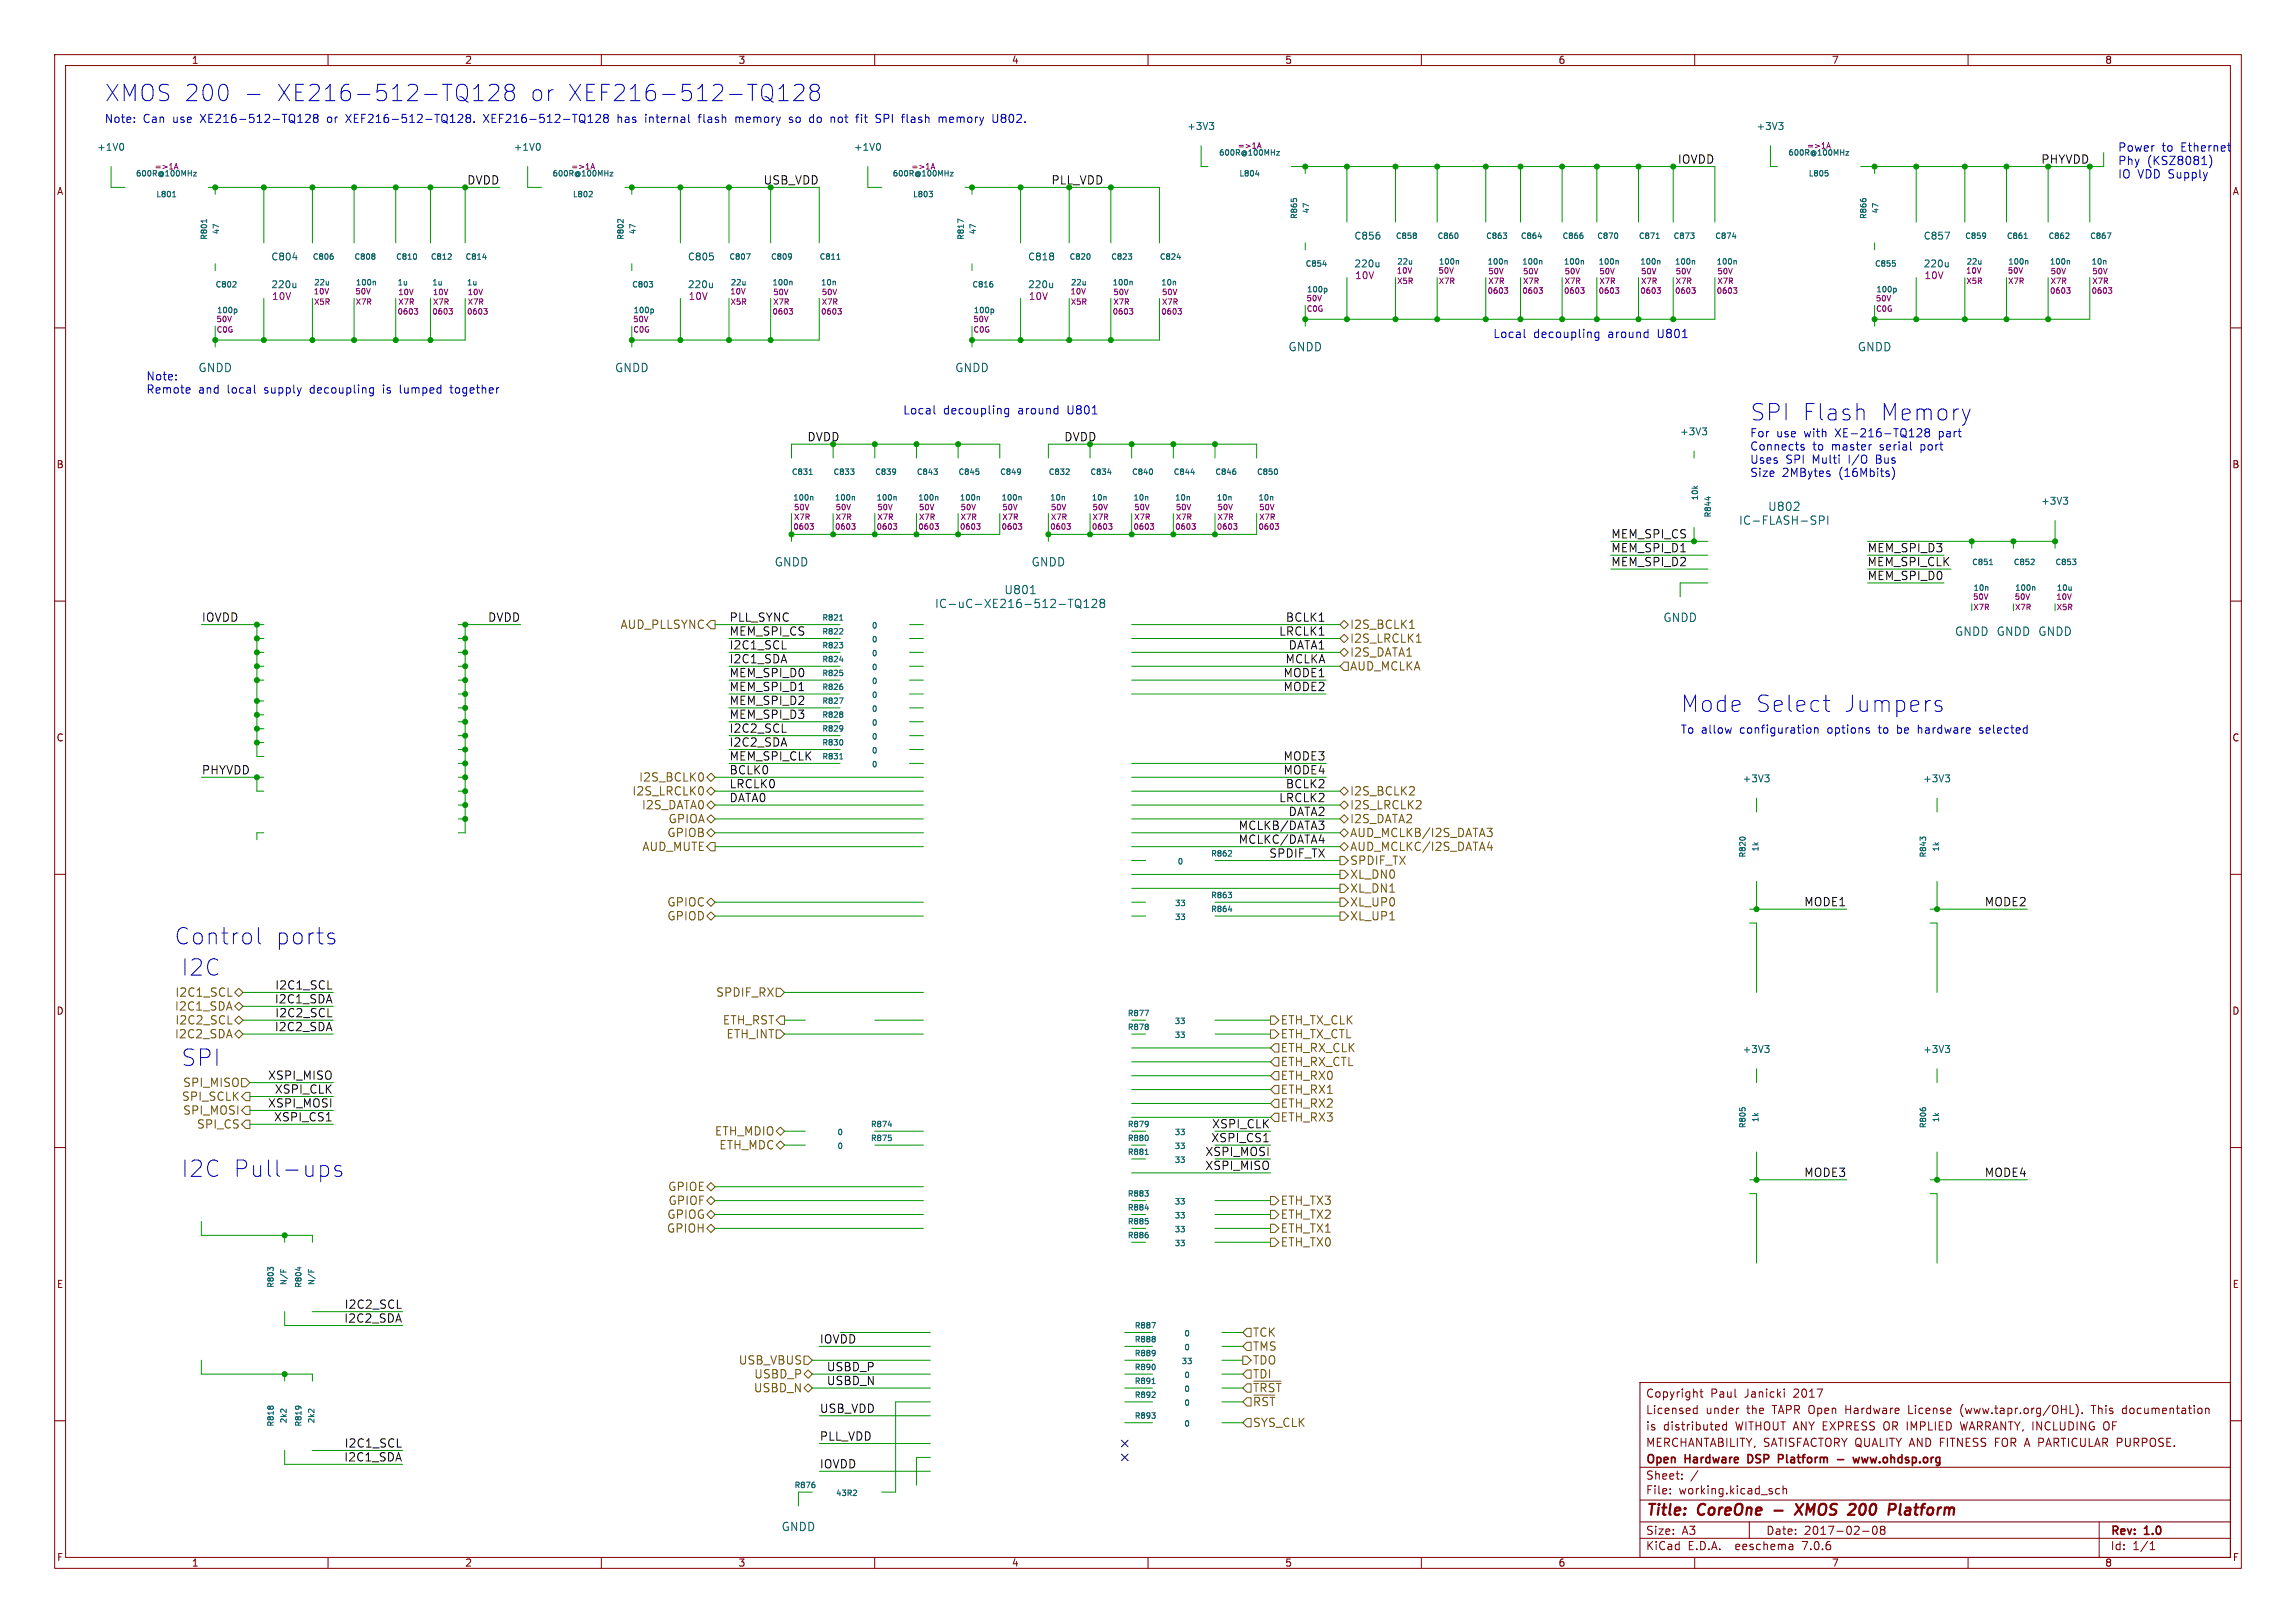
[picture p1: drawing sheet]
<svg xmlns="http://www.w3.org/2000/svg" width="420mm" height="297mm" viewBox="0 0 420 297" stroke-linecap="round" stroke-linejoin="round" font-family="sans-serif">
<defs><g id="words">
<g font-size="4.2" fill="#0000c2">
<text x="19" y="18.8">XMOS 200</text>
<text x="50" y="18.8">XE216-512-TQ128</text>
<text x="96.3" y="18.8">or</text>
<text x="103" y="18.8">XEF216-512-TQ128</text>
<text x="320" y="77.2">SPI Flash</text>
<text x="343.6" y="77.2">Memory</text>
<text x="307.3" y="130.6">Mode</text>
<text x="320.9" y="130.6">Select</text>
<text x="336.9" y="130.6">Jumpers</text>
<text x="31.7" y="173.1">Control</text>
<text x="50.2" y="173.1">ports</text>
<text x="33" y="178.8">I2C</text>
<text x="33" y="195.3">SPI</text>
<text x="33" y="215.7">I2C</text>
<text x="42.4" y="215.7">Pull-ups</text>
</g>
<g font-size="2.8" fill="#840000">
<text x="301" y="277.9">Title:</text>
<text x="310.6" y="277.9">CoreOne</text>
<text x="330.2" y="277.9">XMOS</text>
<text x="340.7" y="277.9">200</text>
<text x="348.7" y="277.9">Platform</text>
</g>
<g font-size="2.1" fill="#0000c2">
<text x="19" y="22.6">Note:</text>
<text x="26.1" y="22.6">Can</text>
<text x="31.6" y="22.6">use</text>
<text x="36.8" y="22.6">XE216-512-TQ128</text>
<text x="60.1" y="22.6">or</text>
<text x="63.7" y="22.6">XEF216-512-TQ128.</text>
<text x="89.1" y="22.6">XEF216-512-TQ128</text>
<text x="113.7" y="22.6">has</text>
<text x="118.9" y="22.6">internal</text>
<text x="128.9" y="22.6">flash</text>
<text x="135.7" y="22.6">memory</text>
<text x="145.7" y="22.6">so</text>
<text x="149.6" y="22.6">do</text>
<text x="153.6" y="22.6">not</text>
<text x="158.5" y="22.6">fit</text>
<text x="162.2" y="22.6">SPI</text>
<text x="167.1" y="22.6">flash</text>
<text x="174" y="22.6">memory</text>
<text x="184" y="22.6">U802.</text>
<text x="387.3" y="27.9">Power</text>
<text x="395.4" y="27.9">to</text>
<text x="399" y="27.9">Ethernet</text>
<text x="387.3" y="30.3">Phy</text>
<text x="387.3" y="32.8">IO VDD Supply</text>
<text x="392.7" y="30.3">(KSZ8081)</text>
<text x="273" y="62">Local</text>
<text x="280.5" y="62">decoupling</text>
<text x="294.2" y="62">around</text>
<text x="303.3" y="62">U801</text>
<text x="26.7" y="69.7">Note:</text>
<text x="26.7" y="72.1">Remote</text>
<text x="36.2" y="72.1">and</text>
<text x="41.6" y="72.1">local</text>
<text x="48.5" y="72.1">supply</text>
<text x="57" y="72.1">decoupling</text>
<text x="70.5" y="72.1">is</text>
<text x="73.7" y="72.1">lumped</text>
<text x="83.1" y="72.1">together</text>
<text x="165.1" y="76">Local</text>
<text x="172.5" y="76">decoupling</text>
<text x="186.2" y="76">around</text>
<text x="195.4" y="76">U801</text>
<text x="320" y="80.1">For</text>
<text x="320" y="82.6">Connects</text>
<text x="324.9" y="80.1">use</text>
<text x="330.1" y="80.1">with</text>
<text x="331.5" y="82.6">to</text>
<text x="335.1" y="82.6">master</text>
<text x="335.9" y="80.1">XE-216-TQ128</text>
<text x="344" y="82.6">serial</text>
<text x="351.6" y="82.6">port</text>
<text x="354.9" y="80.1">part</text>
<text x="320" y="85">Uses</text>
<text x="320" y="87.4">Size</text>
<text x="326" y="87.4">2MBytes</text>
<text x="326.6" y="85">SPI</text>
<text x="331.6" y="85">Multi</text>
<text x="336.4" y="87.4">(16Mbits)</text>
<text x="338.3" y="85">I/O</text>
<text x="343.4" y="85">Bus</text>
<text x="307.3" y="134.4">To allow</text>
<text x="318.3" y="134.4">configuration</text>
<text x="334.4" y="134.4">options</text>
<text x="343.9" y="134.4">to</text>
<text x="347.4" y="134.4">be</text>
<text x="351.4" y="134.4">hardware</text>
<text x="362.8" y="134.4">selected</text>
</g>
<g font-size="2.1" fill="#0f0f0f">
<text x="85.4" y="33.9">DVDD</text>
<text x="306.9" y="30.1">IOVDD</text>
<text x="373.3" y="30.1">PHYVDD</text>
<text x="147.6" y="80.9">DVDD</text>
<text x="194.6" y="80.9">DVDD</text>
<text x="294.6" y="98.6">MEM_SPI_CS</text>
<text x="294.6" y="101.2">MEM_SPI_D1</text>
<text x="341.6" y="101.2">MEM_SPI_D3</text>
<text x="294.6" y="103.7">MEM_SPI_D2</text>
<text x="341.6" y="103.7">MEM_SPI_CLK</text>
<text x="341.6" y="106.3">MEM_SPI_D0</text>
<text x="36.8" y="113.9">IOVDD</text>
<text x="89.2" y="113.9">DVDD</text>
<text x="133.3" y="113.9">PLL_SYNC</text>
<text x="235.2" y="113.9">BCLK1</text>
<text x="133.3" y="116.4">MEM_SPI_CS</text>
<text x="133.3" y="119">I2C1_SCL</text>
<text x="233.9" y="116.4">LRCLK1</text>
<text x="235.7" y="119">DATA1</text>
<text x="133.3" y="124">MEM_SPI_D0</text>
<text x="133.3" y="121.5">I2C1_SDA</text>
<text x="234.7" y="124">MODE1</text>
<text x="235.1" y="121.5">MCLKA</text>
<text x="133.3" y="129.1">MEM_SPI_D2</text>
<text x="133.3" y="126.6">MEM_SPI_D1</text>
<text x="133.3" y="131.7">MEM_SPI_D3</text>
<text x="234.7" y="126.6">MODE2</text>
<text x="133.3" y="134.2">I2C2_SCL</text>
<text x="133.3" y="136.7">I2C2_SDA</text>
<text x="36.8" y="141.8">PHYVDD</text>
<text x="133.3" y="139.3">MEM_SPI_CLK</text>
<text x="133.3" y="141.8">BCLK0</text>
<text x="234.7" y="141.8">MODE4</text>
<text x="234.7" y="139.3">MODE3</text>
<text x="133.3" y="144.4">LRCLK0</text>
<text x="133.3" y="146.9">DATA0</text>
<text x="233.9" y="146.9">LRCLK2</text>
<text x="235.2" y="144.4">BCLK2</text>
<text x="235.7" y="149.4">DATA2</text>
<text x="226.5" y="152">MCLKB/DATA3</text>
<text x="226.5" y="154.5">MCLKC/DATA4</text>
<text x="232.1" y="157.1">SPDIF_TX</text>
<text x="330" y="166">MODE1</text>
<text x="363" y="166">MODE2</text>
<text x="50.2" y="183.7">I2C1_SDA</text>
<text x="50.3" y="181.2">I2C1_SCL</text>
<text x="50.2" y="188.8">I2C2_SDA</text>
<text x="50.3" y="186.3">I2C2_SCL</text>
<text x="49" y="197.7">XSPI_MISO</text>
<text x="49" y="202.8">XSPI_MOSI</text>
<text x="50.2" y="200.2">XSPI_CLK</text>
<text x="50.1" y="205.3">XSPI_CS1</text>
<text x="221.5" y="209.1">XSPI_CS1</text>
<text x="221.7" y="206.6">XSPI_CLK</text>
<text x="220.4" y="211.7">XSPI_MOSI</text>
<text x="220.4" y="214.2">XSPI_MISO</text>
<text x="330" y="215.5">MODE3</text>
<text x="363" y="215.5">MODE4</text>
<text x="63" y="239.6">I2C2_SCL</text>
<text x="62.9" y="242.2">I2C2_SDA</text>
<text x="149.9" y="246">IOVDD</text>
<text x="151.1" y="251">USBD_P</text>
<text x="151.1" y="253.6">USBD_N</text>
<text x="149.9" y="258.7">USB_VDD</text>
<text x="149.9" y="263.7">PLL_VDD</text>
<text x="62.9" y="267.6">I2C1_SDA</text>
<text x="63" y="265">I2C1_SCL</text>
<text x="149.9" y="268.8">IOVDD</text>
</g>
<g font-size="2.1" fill="#009600">
<text x="139.6" y="33.9">USB_VDD</text>
<text x="192.3" y="33.9">PLL_VDD</text>
</g>
<g font-size="2.1" fill="#006464">
<text x="235.6" y="64.5">GNDD</text>
<text x="339.7" y="64.5">GNDD</text>
<text x="36.2" y="68.3">GNDD</text>
<text x="112.4" y="68.3">GNDD</text>
<text x="174.6" y="68.3">GNDD</text>
<text x="323.3" y="93.7">U802</text>
<text x="318" y="96.2">IC-FLASH-SPI</text>
<text x="141.6" y="103.9">GNDD</text>
<text x="188.6" y="103.9">GNDD</text>
<text x="170.9" y="111.5">IC-uC-XE216-512-TQ128</text>
<text x="183.6" y="108.9">U801</text>
<text x="304.2" y="114">GNDD</text>
<text x="357.5" y="116.6">GNDD GNDD GNDD</text>
<text x="142.9" y="280.4">GNDD</text>
</g>
<g font-size="2.1" fill="#725600">
<text x="113.4" y="115.3">AUD_PLLSYNC</text>
<text x="246.9" y="115.3">I2S_BCLK1</text>
<text x="246.9" y="117.8">I2S_LRCLK1</text>
<text x="246.9" y="122.9">AUD_MCLKA</text>
<text x="246.9" y="120.4">I2S_DATA1</text>
<text x="116.9" y="143.2">I2S_BCLK0</text>
<text x="115.6" y="145.8">I2S_LRCLK0</text>
<text x="117.4" y="148.3">I2S_DATA0</text>
<text x="246.9" y="145.8">I2S_BCLK2</text>
<text x="246.9" y="148.3">I2S_LRCLK2</text>
<text x="117.4" y="155.9">AUD_MUTE</text>
<text x="122" y="153.4">GPIOB</text>
<text x="122.2" y="150.9">GPIOA</text>
<text x="246.9" y="155.9">AUD_MCLKC/I2S_DATA4</text>
<text x="246.9" y="150.9">I2S_DATA2</text>
<text x="246.9" y="153.4">AUD_MCLKB/I2S_DATA3</text>
<text x="246.9" y="158.5">SPDIF_TX</text>
<text x="246.9" y="161">XL_DN0</text>
<text x="122" y="166.1">GPIOC</text>
<text x="246.9" y="166.1">XL_UP0</text>
<text x="246.9" y="163.6">XL_DN1</text>
<text x="122" y="168.6">GPIOD</text>
<text x="246.9" y="168.6">XL_UP1</text>
<text x="31.9" y="185.1">I2C1_SDA</text>
<text x="32" y="182.6">I2C1_SCL</text>
<text x="130.9" y="182.6">SPDIF_RX</text>
<text x="31.9" y="190.2">I2C2_SDA</text>
<text x="32" y="187.7">I2C2_SCL</text>
<text x="132.2" y="187.7">ETH_RST</text>
<text x="132.8" y="190.2">ETH_INT</text>
<text x="234.2" y="187.7">ETH_TX_CLK</text>
<text x="234.2" y="190.2">ETH_TX_CTL</text>
<text x="234.2" y="195.3">ETH_RX_CTL</text>
<text x="234.2" y="192.8">ETH_RX_CLK</text>
<text x="234.2" y="197.8">ETH_RX0</text>
<text x="33.2" y="201.7">SPI_SCLK</text>
<text x="33.4" y="199.1">SPI_MISO</text>
<text x="234.2" y="202.9">ETH_RX2</text>
<text x="234.2" y="200.4">ETH_RX1</text>
<text x="33.4" y="204.2">SPI_MOSI</text>
<text x="36" y="206.7">SPI_CS</text>
<text x="130.7" y="208">ETH_MDIO</text>
<text x="234.2" y="205.5">ETH_RX3</text>
<text x="131.5" y="210.5">ETH_MDC</text>
<text x="122.2" y="218.2">GPIOE</text>
<text x="122.2" y="220.7">GPIOF</text>
<text x="234.2" y="220.7">ETH_TX3</text>
<text x="121.9" y="225.8">GPIOH</text>
<text x="122" y="223.2">GPIOG</text>
<text x="234.2" y="223.2">ETH_TX2</text>
<text x="234.2" y="225.8">ETH_TX1</text>
<text x="234.2" y="228.3">ETH_TX0</text>
<text x="229.1" y="244.8">TCK</text>
<text x="135.1" y="249.9">USB_VBUS</text>
<text x="229.1" y="247.4">TMS</text>
<text x="229.1" y="249.9">TDO</text>
<text x="137.8" y="255">USBD_N</text>
<text x="137.9" y="252.5">USBD_P</text>
<text x="229.1" y="252.5">TDI</text>
<text x="229.1" y="257.5">~{RST}</text>
<text x="229.1" y="255">~{TRST}</text>
<text x="229.1" y="261.3">SYS_CLK</text>
</g>
<g font-size="2.1" fill="#840000">
<text x="301" y="256">Copyright</text>
<text x="312.9" y="256">Paul</text>
<text x="319.2" y="256">Janicki</text>
<text x="328.2" y="256">2017</text>
<text x="301" y="262">is</text>
<text x="301" y="259">Licensed</text>
<text x="304.2" y="262">distributed</text>
<text x="312" y="259">under</text>
<text x="317.5" y="262">WITHOUT ANY EXPRESS OR IMPLIED</text>
<text x="319.6" y="259">the</text>
<text x="324.4" y="259">TAPR Open</text>
<text x="338" y="259">Hardware</text>
<text x="349.6" y="259">License</text>
<text x="359.3" y="259">(www.tapr.org/OHL).</text>
<text x="359.4" y="262">WARRANTY, INCLUDING</text>
<text x="383.5" y="259">This</text>
<text x="385.8" y="262">OF</text>
<text x="389.3" y="259">documentation</text>
<text x="301" y="268.2">Open</text>
<text x="301" y="265">MERCHANTABILITY, SATISFACTORY QUALITY AND FITNESS FOR A PARTICULAR PURPOSE.</text>
<text x="308.3" y="268.2">Hardware</text>
<text x="320.4" y="268.2">DSP</text>
<text x="326.6" y="268.2">Platform</text>
<text x="341.6" y="268.2">www.ohdsp.org</text>
<text x="301" y="273.7">File:</text>
<text x="301" y="271">Sheet:</text>
<text x="307.1" y="273.7">working.kicad_sch</text>
<text x="301" y="281.1">Size:</text>
<text x="307.6" y="281.1">A3</text>
<text x="323" y="281.1">Date:</text>
<text x="330" y="281.1">2017-02-08</text>
<text x="386" y="281.3">Rev:</text>
<text x="392.4" y="281.3">1.0</text>
<text x="301" y="283.9">KiCad</text>
<text x="308.7" y="283.9">E.D.A.</text>
<text x="317.6" y="283.9">eeschema</text>
<text x="330" y="283.9">7.0.6</text>
<text x="386" y="283.9">Id:</text>
<text x="390.1" y="283.9">1/1</text>
</g>
<g font-size="1.8" fill="#840000">
<text x="35" y="11.9">1</text>
<text x="85" y="11.9">2</text>
<text x="135" y="11.9">3</text>
<text x="185" y="11.9">4</text>
<text x="235" y="11.9">5</text>
<text x="285" y="11.9">6</text>
<text x="335" y="11.9">7</text>
<text x="385" y="11.9">8</text>
<text x="10.3" y="35.9">A</text>
<text x="408.3" y="35.9">A</text>
<text x="10.3" y="85.9">B</text>
<text x="408.2" y="85.9">B</text>
<text x="10.3" y="135.9">C</text>
<text x="408.2" y="135.9">C</text>
<text x="10.3" y="185.9">D</text>
<text x="408.2" y="185.9">D</text>
<text x="10.3" y="235.9">E</text>
<text x="408.3" y="235.9">E</text>
<text x="10.3" y="285.9">F</text>
<text x="35" y="286.9">1</text>
<text x="85" y="286.9">2</text>
<text x="135" y="286.9">3</text>
<text x="185" y="286.9">4</text>
<text x="235" y="286.9">5</text>
<text x="285" y="286.9">6</text>
<text x="335" y="286.9">7</text>
<text x="385" y="286.9">8</text>
<text x="408.3" y="285.9">F</text>
</g>
<g font-size="1.8" fill="#006464">
<text x="217.1" y="24">+3V3</text>
<text x="321.2" y="24">+3V3</text>
<text x="17.7" y="27.8">+1V0</text>
<text x="93.9" y="27.8">+1V0</text>
<text x="156.1" y="27.8">+1V0</text>
<text x="49.5" y="47.9">C804</text>
<text x="125.7" y="47.9">C805</text>
<text x="188" y="47.9">C818</text>
<text x="247.7" y="44">C856</text>
<text x="351.8" y="44">C857</text>
<text x="49.5" y="52.9">220u</text>
<text x="125.7" y="52.9">220u</text>
<text x="188" y="52.9">220u</text>
<text x="247.7" y="49.1">220u</text>
<text x="351.8" y="49.1">220u</text>
<text x="307.2" y="79.9">+3V3</text>
<text x="373.3" y="92.6">+3V3</text>
<text x="318.7" y="143.4">+3V3</text>
<text x="351.7" y="143.4">+3V3</text>
<text x="318.7" y="192.9">+3V3</text>
<text x="351.7" y="192.9">+3V3</text>
</g>
<g font-size="1.8" fill="#840084">
<text x="247.8" y="51.3">10V</text>
<text x="351.9" y="51.3">10V</text>
<text x="49.7" y="55.1">10V</text>
<text x="125.9" y="55.1">10V</text>
<text x="188.1" y="55.1">10V</text>
</g>
<g font-size="1.4" fill="#006464">
<text x="222.9" y="28.7">600R@100MHz</text>
<text x="327" y="28.7">600R@100MHz</text>
<text x="24.8" y="32.5">600R@100MHz</text>
<text x="101" y="32.5">600R@100MHz</text>
<text x="163.2" y="32.5">600R@100MHz</text>
<text x="226.6" y="32.5">L804</text>
<text x="330.8" y="32.5">L805</text>
<text x="28.5" y="36.3">L801</text>
<text x="104.7" y="36.3">L802</text>
<text x="166.9" y="36.3">L803</text>
<text x="237.5" y="40.2" transform="rotate(-90 237.5 40.2)">R865</text>
<text x="239.7" y="39.2" transform="rotate(-90 239.7 39.2)">47</text>
<text x="341.6" y="40.2" transform="rotate(-90 341.6 40.2)">R866</text>
<text x="343.8" y="39.2" transform="rotate(-90 343.8 39.2)">47</text>
<text x="38.1" y="44" transform="rotate(-90 38.1 44)">R801</text>
<text x="40.3" y="43" transform="rotate(-90 40.3 43)">47</text>
<text x="57.1" y="47.7">C806</text>
<text x="64.7" y="47.7">C808</text>
<text x="72.4" y="47.7">C810</text>
<text x="78.7" y="47.7">C812</text>
<text x="85.1" y="47.7">C814</text>
<text x="114.3" y="44" transform="rotate(-90 114.3 44)">R802</text>
<text x="116.5" y="43" transform="rotate(-90 116.5 43)">47</text>
<text x="133.3" y="47.7">C807</text>
<text x="140.9" y="47.7">C809</text>
<text x="149.8" y="47.7">C811</text>
<text x="176.5" y="44" transform="rotate(-90 176.5 44)">R817</text>
<text x="178.7" y="43" transform="rotate(-90 178.7 43)">47</text>
<text x="195.5" y="47.7">C820</text>
<text x="203.2" y="47.7">C823</text>
<text x="212.1" y="47.7">C824</text>
<text x="255.2" y="43.9">C858</text>
<text x="262.9" y="43.9">C860</text>
<text x="271.7" y="43.9">C863</text>
<text x="278.1" y="43.9">C864</text>
<text x="285.7" y="43.9">C866</text>
<text x="292.1" y="43.9">C870</text>
<text x="299.7" y="43.9">C871</text>
<text x="306" y="43.9">C873</text>
<text x="313.7" y="43.9">C874</text>
<text x="359.4" y="43.9">C859</text>
<text x="367" y="43.9">C861</text>
<text x="374.6" y="43.9">C862</text>
<text x="382.2" y="43.9">C867</text>
<text x="39.3" y="52.8">C802</text>
<text x="65" y="52.4">100n</text>
<text x="115.5" y="52.8">C803</text>
<text x="141.2" y="52.4">100n</text>
<text x="177.8" y="52.8">C816</text>
<text x="203.4" y="52.4">100n</text>
<text x="238.7" y="49">C854</text>
<text x="239" y="53.7">100p</text>
<text x="263.1" y="48.6">100n</text>
<text x="272" y="48.6">100n</text>
<text x="278.3" y="48.6">100n</text>
<text x="286" y="48.6">100n</text>
<text x="292.3" y="48.6">100n</text>
<text x="299.9" y="48.6">100n</text>
<text x="306.3" y="48.6">100n</text>
<text x="313.9" y="48.6">100n</text>
<text x="342.9" y="49">C855</text>
<text x="343.1" y="53.7">100p</text>
<text x="367.2" y="48.6">100n</text>
<text x="374.9" y="48.6">100n</text>
<text x="39.6" y="57.5">100p</text>
<text x="115.8" y="57.5">100p</text>
<text x="178" y="57.5">100p</text>
<text x="144.7" y="87.1">C831</text>
<text x="152.4" y="87.1">C833</text>
<text x="160" y="87.1">C839</text>
<text x="167.6" y="87.1">C843</text>
<text x="175.2" y="87.1">C845</text>
<text x="182.8" y="87.1">C849</text>
<text x="191.7" y="87.1">C832</text>
<text x="199.4" y="87.1">C834</text>
<text x="207" y="87.1">C840</text>
<text x="214.6" y="87.1">C844</text>
<text x="222.2" y="87.1">C846</text>
<text x="229.8" y="87.1">C850</text>
<text x="145" y="91.8">100n</text>
<text x="152.6" y="91.8">100n</text>
<text x="160.2" y="91.8">100n</text>
<text x="167.9" y="91.8">100n</text>
<text x="175.5" y="91.8">100n</text>
<text x="183.1" y="91.8">100n</text>
<text x="310.8" y="91.7" transform="rotate(-90 310.8 91.7)">10k</text>
<text x="313.2" y="94.8" transform="rotate(-90 313.2 94.8)">R844</text>
<text x="360.6" y="103.6">C851</text>
<text x="368.3" y="103.6">C852</text>
<text x="375.9" y="103.6">C853</text>
<text x="150.3" y="113.8">R821</text>
<text x="368.5" y="108.3">100n</text>
<text x="150.3" y="116.3">R822</text>
<text x="150.3" y="118.8">R823</text>
<text x="159.4" y="117.8">0</text>
<text x="159.4" y="115.2">0</text>
<text x="150.3" y="123.9">R825</text>
<text x="150.3" y="121.4">R824</text>
<text x="159.4" y="125.4">0</text>
<text x="159.4" y="122.8">0</text>
<text x="159.4" y="120.3">0</text>
<text x="150.3" y="131.5">R828</text>
<text x="150.3" y="126.5">R826</text>
<text x="150.3" y="129">R827</text>
<text x="159.4" y="127.9">0</text>
<text x="159.4" y="130.5">0</text>
<text x="150.3" y="134.1">R829</text>
<text x="150.3" y="136.6">R830</text>
<text x="159.4" y="133">0</text>
<text x="159.4" y="135.5">0</text>
<text x="150.3" y="139.2">R831</text>
<text x="159.4" y="140.6">0</text>
<text x="159.4" y="138.1">0</text>
<text x="321.9" y="155.9" transform="rotate(-90 321.9 155.9)">1k</text>
<text x="354.9" y="155.9" transform="rotate(-90 354.9 155.9)">1k</text>
<text x="215.3" y="158.4">0</text>
<text x="221.4" y="156.9">R862</text>
<text x="319.5" y="157" transform="rotate(-90 319.5 157)">R820</text>
<text x="352.5" y="157" transform="rotate(-90 352.5 157)">R843</text>
<text x="214.8" y="166">33</text>
<text x="221.4" y="164.6">R863</text>
<text x="221.4" y="167.1">R864</text>
<text x="214.8" y="168.6">33</text>
<text x="206.2" y="186.2">R877</text>
<text x="206.2" y="188.7">R878</text>
<text x="214.8" y="187.6">33</text>
<text x="214.8" y="190.1">33</text>
<text x="153.1" y="207.9">0</text>
<text x="159.2" y="206.5">R874</text>
<text x="159.2" y="209">R875</text>
<text x="206.2" y="206.5">R879</text>
<text x="206.2" y="209">R880</text>
<text x="214.8" y="207.9">33</text>
<text x="319.5" y="206.6" transform="rotate(-90 319.5 206.6)">R805</text>
<text x="321.9" y="205.5" transform="rotate(-90 321.9 205.5)">1k</text>
<text x="352.5" y="206.6" transform="rotate(-90 352.5 206.6)">R806</text>
<text x="354.9" y="205.5" transform="rotate(-90 354.9 205.5)">1k</text>
<text x="153.1" y="210.5">0</text>
<text x="206.2" y="211.6">R881</text>
<text x="214.8" y="210.5">33</text>
<text x="214.8" y="213">33</text>
<text x="206.2" y="221.7">R884</text>
<text x="206.2" y="219.2">R883</text>
<text x="214.8" y="220.6">33</text>
<text x="206.2" y="224.3">R885</text>
<text x="206.2" y="226.8">R886</text>
<text x="214.8" y="225.7">33</text>
<text x="214.8" y="223.2">33</text>
<text x="214.8" y="228.2">33</text>
<text x="50.3" y="235.8" transform="rotate(-90 50.3 235.8)">R803</text>
<text x="52.6" y="235.3" transform="rotate(-90 52.6 235.3)">N/F</text>
<text x="55.3" y="235.8" transform="rotate(-90 55.3 235.8)">R804</text>
<text x="57.7" y="235.3" transform="rotate(-90 57.7 235.3)">N/F</text>
<text x="207.5" y="245.8">R888</text>
<text x="207.5" y="243.3">R887</text>
<text x="216.5" y="244.8">0</text>
<text x="207.5" y="248.4">R889</text>
<text x="207.5" y="250.9">R890</text>
<text x="216.1" y="249.8">33</text>
<text x="216.5" y="247.3">0</text>
<text x="207.5" y="253.5">R891</text>
<text x="207.5" y="256">R892</text>
<text x="216.5" y="252.4">0</text>
<text x="216.5" y="254.9">0</text>
<text x="216.5" y="257.5">0</text>
<text x="50.3" y="261.2" transform="rotate(-90 50.3 261.2)">R818</text>
<text x="52.6" y="260.6" transform="rotate(-90 52.6 260.6)">2k2</text>
<text x="55.3" y="261.2" transform="rotate(-90 55.3 261.2)">R819</text>
<text x="57.7" y="260.6" transform="rotate(-90 57.7 260.6)">2k2</text>
<text x="207.5" y="259.8">R893</text>
<text x="216.5" y="261.3">0</text>
<text x="145.2" y="272.5">R876</text>
<text x="152.8" y="274">43R2</text>
</g>
<g font-size="1.4" fill="#840084">
<text x="226.3" y="27.4">=&gt;1A</text>
<text x="330.4" y="27.4">=&gt;1A</text>
<text x="28.2" y="31.2">=&gt;1A</text>
<text x="104.4" y="31.2">=&gt;1A</text>
<text x="166.6" y="31.2">=&gt;1A</text>
<text x="57.4" y="52.4">22u</text>
<text x="72.6" y="52.4">1u</text>
<text x="79" y="52.4">1u</text>
<text x="85.3" y="52.4">1u</text>
<text x="133.6" y="52.4">22u</text>
<text x="150.1" y="52.4">10n</text>
<text x="195.8" y="52.4">22u</text>
<text x="212.3" y="52.4">10n</text>
<text x="255.4" y="50.3">10V</text>
<text x="255.4" y="52.2">X5R</text>
<text x="255.5" y="48.6">22u</text>
<text x="263" y="50.3">50V</text>
<text x="263.1" y="52.2">X7R</text>
<text x="272" y="53.9">0603</text>
<text x="272.1" y="50.4">50V</text>
<text x="272.1" y="52.2">X7R</text>
<text x="278.3" y="53.9">0603</text>
<text x="278.5" y="50.4">50V</text>
<text x="278.5" y="52.2">X7R</text>
<text x="286" y="53.9">0603</text>
<text x="286.1" y="50.4">50V</text>
<text x="286.1" y="52.2">X7R</text>
<text x="292.3" y="53.9">0603</text>
<text x="292.4" y="50.4">50V</text>
<text x="292.4" y="52.2">X7R</text>
<text x="299.9" y="53.9">0603</text>
<text x="300.1" y="50.4">50V</text>
<text x="300.1" y="52.2">X7R</text>
<text x="306.3" y="53.9">0603</text>
<text x="306.4" y="50.4">50V</text>
<text x="306.4" y="52.2">X7R</text>
<text x="313.9" y="53.9">0603</text>
<text x="314" y="50.4">50V</text>
<text x="314" y="52.2">X7R</text>
<text x="359.5" y="50.3">10V</text>
<text x="359.6" y="52.2">X5R</text>
<text x="359.6" y="48.6">22u</text>
<text x="367.2" y="50.3">50V</text>
<text x="367.2" y="52.2">X7R</text>
<text x="374.9" y="53.9">0603</text>
<text x="375" y="50.4">50V</text>
<text x="375" y="52.2">X7R</text>
<text x="382.5" y="48.6">10n</text>
<text x="382.5" y="53.9">0603</text>
<text x="382.6" y="50.4">50V</text>
<text x="382.6" y="52.2">X7R</text>
<text x="39.5" y="59.2">50V</text>
<text x="57.3" y="54.1">10V</text>
<text x="57.3" y="56">X5R</text>
<text x="64.9" y="54.1">50V</text>
<text x="64.9" y="56">X7R</text>
<text x="72.6" y="57.8">0603</text>
<text x="72.7" y="54.2">10V</text>
<text x="72.7" y="56">X7R</text>
<text x="79" y="57.8">0603</text>
<text x="79.1" y="54.2">10V</text>
<text x="79.1" y="56">X7R</text>
<text x="85.3" y="57.8">0603</text>
<text x="85.4" y="54.2">10V</text>
<text x="85.4" y="56">X7R</text>
<text x="115.7" y="59.2">50V</text>
<text x="133.5" y="54.1">10V</text>
<text x="133.5" y="56">X5R</text>
<text x="141.2" y="57.8">0603</text>
<text x="141.3" y="54.2">50V</text>
<text x="141.3" y="56">X7R</text>
<text x="150.1" y="57.8">0603</text>
<text x="150.2" y="54.2">50V</text>
<text x="150.2" y="56">X7R</text>
<text x="177.9" y="59.2">50V</text>
<text x="195.7" y="54.1">10V</text>
<text x="195.8" y="56">X5R</text>
<text x="203.4" y="57.8">0603</text>
<text x="203.5" y="54.2">50V</text>
<text x="203.5" y="56">X7R</text>
<text x="212.3" y="57.8">0603</text>
<text x="212.4" y="54.2">50V</text>
<text x="212.4" y="56">X7R</text>
<text x="238.9" y="55.3">50V</text>
<text x="238.9" y="57.3">C0G</text>
<text x="343" y="55.3">50V</text>
<text x="343.1" y="57.3">C0G</text>
<text x="39.5" y="61.1">C0G</text>
<text x="115.7" y="61.1">C0G</text>
<text x="178" y="61.1">C0G</text>
<text x="145.1" y="93.6">50V</text>
<text x="145.1" y="95.4">X7R</text>
<text x="152.7" y="93.6">50V</text>
<text x="152.7" y="95.4">X7R</text>
<text x="160.4" y="93.6">50V</text>
<text x="160.4" y="95.4">X7R</text>
<text x="168" y="93.6">50V</text>
<text x="168" y="95.4">X7R</text>
<text x="175.6" y="93.6">50V</text>
<text x="175.6" y="95.4">X7R</text>
<text x="183.2" y="93.6">50V</text>
<text x="183.2" y="95.4">X7R</text>
<text x="192" y="91.8">10n</text>
<text x="192.1" y="93.6">50V</text>
<text x="192.1" y="95.4">X7R</text>
<text x="199.6" y="91.8">10n</text>
<text x="199.7" y="93.6">50V</text>
<text x="199.7" y="95.4">X7R</text>
<text x="207.2" y="91.8">10n</text>
<text x="207.4" y="93.6">50V</text>
<text x="207.4" y="95.4">X7R</text>
<text x="214.8" y="91.8">10n</text>
<text x="215" y="93.6">50V</text>
<text x="215" y="95.4">X7R</text>
<text x="222.5" y="91.8">10n</text>
<text x="222.6" y="93.6">50V</text>
<text x="222.6" y="95.4">X7R</text>
<text x="230.1" y="91.8">10n</text>
<text x="230.2" y="93.6">50V</text>
<text x="230.2" y="95.4">X7R</text>
<text x="145" y="97.1">0603</text>
<text x="152.6" y="97.1">0603</text>
<text x="160.2" y="97.1">0603</text>
<text x="167.9" y="97.1">0603</text>
<text x="175.5" y="97.1">0603</text>
<text x="183.1" y="97.1">0603</text>
<text x="192" y="97.1">0603</text>
<text x="199.6" y="97.1">0603</text>
<text x="207.2" y="97.1">0603</text>
<text x="214.8" y="97.1">0603</text>
<text x="222.5" y="97.1">0603</text>
<text x="230.1" y="97.1">0603</text>
<text x="360.8" y="110">50V</text>
<text x="360.9" y="111.9">X7R</text>
<text x="360.9" y="108.3">10n</text>
<text x="368.4" y="110">50V</text>
<text x="368.5" y="111.9">X7R</text>
<text x="376" y="110">10V</text>
<text x="376.1" y="111.9">X5R</text>
<text x="376.1" y="108.3">10u</text>
</g>
</g></defs>
<g fill="none" stroke="#840000" stroke-width=".18">
<path d="M10 10h400v277h-400zM12 12h396v273h-396zM60 10v2M110 10v2M160 10v2M210 10v2M260 10v2M310 10v2M360 10v2M10 60h2M408 60h2M10 110h2"/>
<path d="M408 110h2M10 160h2M408 160h2M10 210h2M408 210h2M10 260h2M300 253h108v32h-108zM309.9 258.6h.5M309.9 257.8h.5M310.4 257.2v1.5M310.9 254.7h.6M311.2 254.2v1.3l.3 .2"/>
<path d="M317.9 257.7h.2M326.4 254.2v.1M326.4 254.7v1M358.7 257.6v1M378.7 258.7h.7M379.7 257a1.73 1.73 0 0 1 0 2.3M380.9 258.5v.2M382.5 257.2h.9M388.8 257.7l-.4 .1-.2 .2 .1 .5 .5 .2M403.5 257.8h.5l.1 .9M408 260h2M300 278.5h108"/>
<path d="M300 274.5h108M300 268.5h108M305.5 273.2v.2M305.5 272.5v.1M307.7 270.5v.2M307.7 269.8v.1M310.6 269.1l-1.3 1.9M314.4 260.8l.1 .2-.7 .2M315.8 260.2v1.5M315.8 260.8l-.4-.1-.3 .3v.4l.1 .2h.6M320 278.5v3M325.5 272.5l-.4-.1-.3 .3v.4l.1 .2h.6"/>
<path d="M326.2 272.5l.2-.1 .3 .1 .1 .9M326.2 271.9v1.5M342.7 279.4l.2-.1a.8 .8 0 0 1 .5 .7 .8 .8 0 0 1-.5 .8 1 1 0 0 1-.2-1.4zM344.2 279.9l-.3-.3 .3-.3h.3l.3 .3-.3 .3M344.2 279.9l-.3 .3v.3l.3 .3h.3l.3-.3-.1-.4-.2-.2M344.2 279.9h.3M358.6 260.2l.3 1.5M384 278.5v6.5M385.4 260.2a.51 .51 0 0 0-.6 .5v.5a.51 .51 0 0 0 .6 .5M60 285v2M110 285v2M160 285v2"/>
<path d="M210 285v2M260 285v2M300 281.5h108M310 285v2M327.9 282.7v.9M327.9 283.5l-.1 .1M327.9 282.9l-.1 .1M340.7 280.2h1.2M360 285v2M393.3 283.6h.9M393.3 282.5l.4-.4v1.5"/>
</g>
<path d="M324.6 276.4h1.5M328.5 275.2l1.1 2M329.9 275.2l-1.6 2M346.4 275.2l.2 .1a.58 .58 0 0 1-.3 1M347.7 275.2l-.2 1.7 .2 .3" fill="none" stroke="#840000" stroke-width=".4"/>
<path d="M320.1 266.2h-.3v1.5h.3M325.3 266.2l.7 .1M326 266.9l-.7 .1M336.1 267.1h1.2M339 266.7l.3 1 .2-.7 .3 .7 .3-1M340.5 266.7l.3 1 .3-.7" fill="none" stroke="#840000" stroke-width=".3"/>
<g fill="none" stroke="#725600" stroke-width=".18">
<path d="M130 113.5h.8v1.6h-.8l-.7-.8zM245.1 119.4l.8-.8 .7 .8-.7 .7zM245.9 113.5l.7 .8-.7 .8-.8-.8zM245.9 116.1l.7 .7-.7 .8-.8-.8zM257.8 115h.9M258.1 113.7l.2-.2v1.5M259.1 117.5h.9M245.9 121.2h.7v1.5h-.7l-.8-.8zM128.6 141.7v.9M129.3 152.4l.7-.8 .8 .8-.8 .8zM129.3 144.8l.7-.8 .8 .8-.8 .7zM129.3 147.3l.7-.7 .8 .7-.8 .8z"/>
<path d="M129.3 149.9l.7-.8 .8 .8-.8 .7zM130 154.2h.8v1.5h-.8l-.7-.8zM130 141.5l.8 .7-.8 .8-.7-.8zM245.1 144.8l.8-.8 .7 .8-.7 .7zM245.1 154.9l.8-.7 .7 .7-.7 .8zM245.1 149.9l.8-.8 .7 .8-.7 .7zM245.1 152.4l.8-.8 .7 .8-.7 .8zM245.1 156.7h.8l.7 .8-.7 .7h-.8zM245.1 159.3h.8l.7 .7-.7 .8h-.8zM245.9 146.6l.7 .7-.7 .8-.8-.8zM258.6 144l.1 .2-.1 .4-.8 .9h.9M259 148h1"/>
<path d="M259.9 146.6v.5M272 151.6h.9l-.5 .6 .5 .1v.5l-.2 .3h-.5M272.4 154l-.3 1.1h.9M272.8 154.6v1M129.3 167.6l.7-.7 .8 .7-.8 .8zM130 164.3l.8 .8-.8 .8-.7-.8zM245.1 164.3h.8l.7 .8-.7 .8h-.8zM245.1 166.9h.8l.7 .7-.7 .8h-.8zM245.1 161.8h.8l.7 .8-.7 .7h-.8zM42.9 189.2l.8-.7 .7 .7-.7 .8zM42.9 181.6l.8-.8 .7 .8-.7 .8zM42.9 186.7l.8-.8 .7 .8-.7 .8z"/>
<path d="M42.9 184.2l.8-.8 .7 .8-.7 .7zM44.2 197.4h.8l.7 .7-.7 .8h-.8zM45 199.9h.7v1.5h-.7l-.8-.7zM142 188.5h.7l.8 .7-.8 .8h-.7zM142 186.7l.7-.8h.8v1.6h-.8zM142 180.8h.7l.8 .8-.8 .8h-.7zM232.4 185.9h.8l.7 .8-.7 .8h-.8zM232.4 188.5h.8l.7 .7-.7 .8h-.8zM232.4 199.4l.8-.8h.7v1.6h-.7zM233.2 193.5h.7v1.6h-.7l-.8-.8zM233.2 191h.7v1.5h-.7l-.8-.7zM233.2 196.1h.7v1.5h-.7l-.8-.7z"/>
<path d="M44.2 205.7l.8-.7h.7v1.5h-.7zM45 202.4h.7v1.6h-.7l-.8-.8zM129.3 217.2l.7-.8 .8 .8-.8 .7zM130 218.9l.8 .8-.8 .8-.7-.8zM142 209.6l.7-.8 .8 .8-.8 .7zM142 207l.7-.8 .8 .8-.8 .8zM232.4 218.9h.8l.7 .8-.7 .8h-.8zM233.2 203.7h.7v1.5h-.7l-.8-.7zM233.2 201.2h.7v1.5h-.7l-.8-.8zM129.3 222.2l.7-.7 .8 .7-.8 .8zM130 224l.8 .8-.8 .8-.7-.8zM232.4 221.5h.8l.7 .7-.7 .8h-.8z"/>
<path d="M232.4 226.6h.8l.7 .7-.7 .8h-.8zM232.4 224h.8l.7 .8-.7 .8h-.8zM147.1 248.2h.7l.8 .7-.8 .8h-.7zM147.1 251.5l.7-.8 .8 .8-.8 .7zM147.1 254l.7-.8 .8 .8-.8 .8zM227.3 251.5l.8-.8h.8v1.5h-.8zM227.3 248.2h.8l.8 .7-.8 .8h-.8zM228.1 245.6h.8v1.5h-.8l-.8-.7zM228.1 255.8h.8v1.5h-.8l-.8-.8zM228.1 243.1h.8v1.5h-.8l-.8-.8zM228.1 259.6h.8v1.5h-.8l-.8-.8zM228.1 253.2h.8v1.6h-.8l-.8-.8z"/>
<path d="M229.3 255.3h3.9M229.3 252.7h5"/>
</g>
<path d="M241.2 150.3h1l-.5 .5M241.3 153.8h1M241.9 150.8l.3 .3v.4l-.3 .3M59.7 205.1h.9M231.1 208.9h.9" fill="none" stroke="#0f0f0f" stroke-width=".18"/>
<g fill="none" stroke="#0000c2" stroke-width=".18">
<path d="M45.3 17.3h2.3M86.7 18.4h1.7M86.7 16.3l.5-.4 .3-.5v3M89.5 15.7l.4-.3h.8a.81 .81 0 0 1 .4 1.3l-1.7 1.7h1.8M92.9 16.7l-.4 .3-.1 .3v.6l.1 .2 .4 .3h.6l.3-.1 .3-.4v-.6l-.3-.4-.3-.2M92.9 16.7a.65 .65 0 0 1-.5-.6 .65 .65 0 0 1 .5-.7h.6a.65 .65 0 0 1 .6 .7 .65 .65 0 0 1-.6 .6M92.9 16.7h.6M142.5 18.4h1.7M142.5 16.3l.5-.4 .3-.5v3M145.3 15.7l.4-.3h.8a.81 .81 0 0 1 .4 1.3l-1.7 1.7h1.8M148.7 16.7l-.4 .3-.1 .3v.6l.1 .2 .4 .3h.6l.3-.1 .3-.4v-.6l-.3-.4-.3-.2M148.7 16.7a.65 .65 0 0 1-.5-.6 .65 .65 0 0 1 .5-.7h.6a.65 .65 0 0 1 .6 .7 .65 .65 0 0 1-.6 .6"/>
<path d="M148.7 16.7h.6M24.6 22.3v.1M24.6 21.5v.1M54.5 22.4h.8M55.9 21.1l.6-.2 .2 .2 .1 .2-1 1.1h1M57.6 21.6l-.3 .2v.3l.3 .3 .4-.1 .2-.2v-.3l-.3-.2M57.6 21.6l-.3-.3 .3-.4 .4 .1 .2 .2-.3 .4M57.6 21.6h.3M83.8 21.1l.6-.2 .2 .2 .1 .2-1 1.1h1M85.5 21.6l-.3-.3 .3-.4 .4 .1 .2 .2-.3 .4M85.5 21.6l-.3 .2v.3l.3 .3h.3l.3-.3v-.3l-.3-.2M85.5 21.6h.3"/>
<path d="M86.7 22.3v.1M109 21.1l.6-.2 .2 .2 .1 .2-1 1.1h1M110.7 21.6l-.3 .2v.3l.3 .3 .4-.1 .2-.2v-.3l-.3-.2M110.7 21.6l-.3-.3 .3-.4 .4 .1 .2 .2-.3 .4M110.7 21.6h.3M113.1 20.9v1.5M113.1 21.5v.1M118.1 20.9v.2M118.1 21.4v1M127.7 21.4h.6M128.3 20.9l-.4 .2v1.3M134.6 21.4v1"/>
<path d="M135.2 21.5l-.4-.1-.2 .2M145 21.5l-.4-.1-.2 .2 .1 .2 .5 .2v.3h-.6M148.4 21.4l.4 .1M148.8 22.3l-.4 .1M148.8 20.9v1.5M152.5 21.4l.2 .2v.8M157.6 20.9v.2M157.6 21.4v1M160.5 21.6l.4 .2 .2 .3-.3 .3h-.4M160.5 20.9l.6 .1M166 22.3l.2 .1M172 21.4l.4 .1v.1"/>
<path d="M172.4 21.6l.2-.2 .4 .1 .1 .9M172.4 21.6v.8M182.5 20.9v1.2l-.3 .3M183.4 21.6l-.3 .2v.3l.3 .3h.3M183.4 21.6h.3M183.7 20.9l-.4 .1-.2 .2 .3 .4M402.8 30.1h.8M404.2 28.5a1.77 1.77 0 0 1-.1 2.2M407.5 26.7h.6M407.7 26.1v1.3l.4 .3M32.2 69.4v.1M32.2 68.6v.2"/>
<path d="M34.5 70.9l.3 .4-.8 .1M34.7 71.9h-.2M46.5 70.4v1.3l.3 .2M67.7 71.8l.2 .1h.4M68.3 70.9v1.3l-.3 .2h-.3M68.3 71l-.4-.1-.2 .2M82.3 70.9h.6M170.9 74.2v1.3l.2 .3M184.5 74.7v1.3l-.3 .3-.3-.1M184.5 74.8l-.4-.1-.3 .3v.5l.1 .2h.6M193.4 74.7l.1 .1M193.5 74.2v1.6"/>
<path d="M193.5 75.7l-.1 .1M278.8 60.3v1.3l.2 .2M292.5 60.8v1.2l-.3 .3-.4-.1M292.5 60.8h-.5l-.3 .3v.4l.2 .2h.6M301.3 60.8h.2M301.5 60.3v1.5M301.5 61.7l-.2 .1M340.8 75l.2 .3v1.5M351.5 79.1l-.9 .9h.9M352.1 79.4v.3l.3 .3 .4-.1 .2-.5M360.4 74.8l-.7 2M329.5 81.8l.5 .1 .1 .2-.3 .3-.4-.1"/>
<path d="M329.5 81.4h.5M334.7 86.8v.3M342.3 81.4h-.3M346.2 85.5a1.73 1.73 0 0 1-.1 2.3M349.5 82.3l.2 .1M316.7 133.2l-.3 1M330.8 133.2l.3 .1 .2 .2-.1 .5-.4 .2M331.9 133.3l.2-.1 .4 .1 .1 .9M331.9 133.2v1M333.6 128.2h1.1M334 127.2v2.6l.1 .2 .6 .2M341.8 133.7l.2 .2-.2 .3"/>
<path d="M341.8 133.2l.1 .1M354.1 128.3l.3-.1 .7 .1M354.1 129l1 .3 .2 .5-.2 .2-.3 .2h-.5l-.3-.2M362.1 134.1l.1 .1M362.2 133.3v.3M47.3 169.7v2.6l.1 .3 .3 .1M60.4 171.7l.7 .2 .2 .4-.2 .3-.3 .1h-.5M60.4 170.7l.7 .2M58.7 213.4l.3-.1h.5l.5 .3 .1 .2v.9l-.3 .4-.3 .2h-.5l-.3-.2M62.4 213.4l-.7-.1-.3 .1-.2 .3 .2 .4 1 .3 .1 .3-.1 .4-.3 .2h-.6l-.3-.2"/>
</g>
<g fill="none" stroke="#009600" stroke-width=".18">
<path d="M20.3 30.5v3.8h2.6M38.1 34.3h53.3M39.4 34.3v1.3M48.3 34.3v10.2M57.1 34.3v10.2M64.8 34.3v10.2M72.4 34.3v10.2M78.7 34.3v10.2M85.1 34.3v10.2M96.5 30.5v3.8h2.6M114.3 34.3h35.6v10.2M115.6 34.3v1.3"/>
<path d="M124.5 34.3v10.2M133.3 34.3v10.2M141 34.3v10.2M158.7 30.5v3.8h2.6M176.5 34.3h35.6v10.2M177.8 34.3v1.3M186.7 34.3v10.2M195.6 34.3v10.2M203.2 34.3v10.2M219.7 26.7v3.8h1.3M236.2 30.5h77.5v10.1M238.8 30.5v1.3"/>
<path d="M246.4 30.5v10.1M255.3 30.5v10.1M262.9 30.5v10.1M271.8 30.5v10.1M278.1 30.5v10.1M285.7 30.5v10.1M292.1 30.5v10.1M299.7 30.5v10.1M306.1 30.5v10.1M323.8 26.7v3.8h1.3M342.9 30.5v1.3M350.5 30.5v10.1"/>
<path d="M359.4 30.5v10.1M367 30.5v10.1M374.6 30.5v10.1M382.3 30.5v10.1M384.8 27.9v2.6h-44.4M39.4 48.3v1.2M39.4 59.7v3.8M48.3 54.6v7.6M57.1 54.6v7.6M64.8 54.6v7.6M72.4 54.6v7.6M78.7 54.6v7.6"/>
<path d="M85.1 54.6v7.6h-45.7M115.6 48.3v1.2M115.6 59.7v3.8M124.5 54.6v7.6M133.3 54.6v7.6M141 54.6v7.6M149.9 54.6v7.6h-34.3M177.8 48.3v1.2M177.8 59.7v3.8M186.7 54.6v7.6M195.6 54.6v7.6M203.2 54.6v7.6"/>
<path d="M212.1 54.6v7.6h-34.3M238.8 44.5v1.2M238.8 55.9v3.8M246.4 50.8v7.6M255.3 50.8v7.6M262.9 50.8v7.6M271.8 50.8v7.6M278.1 50.8v7.6M285.7 50.8v7.6M292.1 50.8v7.6M299.7 50.8v7.6M306.1 50.8v7.6"/>
<path d="M313.7 50.8v7.6h-74.9M342.9 44.5v1.2M342.9 55.9v3.8M350.5 50.8v7.6M359.4 50.8v7.6M367 50.8v7.6M374.6 50.8v7.6M382.3 50.8v7.6h-39.4M144.8 83.8v-2.5h38.1v2.5M144.8 94v5.1M152.4 81.3v2.5M152.4 94v3.8"/>
<path d="M160 81.3v2.5M160 94v3.8M167.6 81.3v2.5M167.6 94v3.8M175.3 81.3v2.5M175.3 94v3.8M182.9 94v3.8h-38.1M191.8 83.8v-2.5h38.1v2.5M191.8 94v5.1M199.4 81.3v2.5M199.4 94v3.8M207 81.3v2.5"/>
<path d="M207 94v3.8M214.6 81.3v2.5M214.6 94v3.8M222.2 81.3v2.5M222.2 94v3.8M229.9 94v3.8h-38.1M294.6 99.1h17.8M309.9 82.6v1.2M309.9 96.5v2.6M341.6 99.1h34.3M360.7 99.1v1.2M368.3 99.1v1.2"/>
<path d="M375.9 95.3v5M36.8 114.3h11.5M47 114.3v24.1h1.3M47 119.4h1.3M47 116.8h1.3M83.8 119.4h1.3M83.8 116.8h1.3M83.8 114.3h11.4M85.1 114.3v38.1h-1.3M130.8 114.3h22.9M133.3 119.4h20.4M133.3 116.8h20.4"/>
<path d="M166.4 119.4h2.5M166.4 116.8h2.5M166.4 114.3h2.5M207 119.4h38.1M207 116.8h38.1M207 114.3h38.1M294.6 104.1h17.8M294.6 101.6h17.8M312.4 106.7h-5.1v2.5M341.6 104.1h15.3M341.6 101.6h14M341.6 106.7h14"/>
<path d="M47 135.9h1.3M47 121.9h1.3M47 124.5h1.3M47 130.8h1.3M47 128.3h1.3M47 133.4h1.3M83.8 139.7h1.3M83.8 121.9h1.3M83.8 124.5h1.3M83.8 127h1.3M83.8 129.5h1.3M83.8 137.2h1.3"/>
<path d="M83.8 134.6h1.3M83.8 132.1h1.3M133.3 139.7h20.4M133.3 121.9h20.4M133.3 124.5h20.4M133.3 127h20.4M133.3 129.5h20.4M133.3 137.2h20.4M133.3 134.6h20.4M133.3 132.1h20.4M166.4 139.7h2.5M166.4 121.9h2.5"/>
<path d="M166.4 124.5h2.5M166.4 127h2.5M166.4 129.5h2.5M166.4 137.2h2.5M166.4 134.6h2.5M166.4 132.1h2.5M207 139.7h35.6M207 121.9h38.1M207 124.5h35.6M207 127h35.6M36.8 142.2h11.5M47 142.2v2.6h1.3"/>
<path d="M48.3 152.4h-1.3v1.3M83.8 149.9h1.3M83.8 142.2h1.3M83.8 147.3h1.3M83.8 144.8h1.3M130.8 149.9h38.1M130.8 142.2h38.1M130.8 154.9h38.1M130.8 147.3h38.1M130.8 144.8h38.1M130.8 152.4h38.1M207 149.9h38.1"/>
<path d="M207 142.2h35.6M207 154.9h38.1M207 147.3h38.1M207 144.8h38.1M207 152.4h38.1M207 157.5h2.5M222.2 157.5h22.9M321.3 146.1v2.5M354.3 146.1v2.5M130.8 167.6h38.1M130.8 165.1h38.1M207 167.6h2.5"/>
<path d="M207 165.1h2.5M207 162.6h38.1M207 160h38.1M222.2 167.6h22.9M222.2 165.1h22.9M320 168.9h1.3v12.7M320 166.4h17.8M321.3 161.3v5.1M353.1 168.9h1.2v12.7M353.1 166.4h17.7M354.3 161.3v5.1M44.4 184.2h16.6"/>
<path d="M44.4 181.6h16.6M44.4 189.2h16.6M44.4 186.7h16.6M45.7 198.1h15.3M143.5 181.6h25.4M143.5 189.2h25.4M143.5 186.7h3.8M160 186.7h8.9M207 189.2h2.5M207 186.7h2.5M207 194.3h25.4M207 191.8h25.4"/>
<path d="M207 199.4h25.4M207 196.9h25.4M222.2 189.2h10.2M222.2 186.7h10.2M321.3 195.6v2.5M354.3 195.6v2.5M45.7 205.7h15.3M45.7 200.7h15.3M45.7 203.2h15.3M130.8 219.7h38.1M130.8 217.2h38.1M143.5 209.6h3.8"/>
<path d="M143.5 207h3.8M160 209.6h8.9M160 207h8.9M207 209.6h2.5M207 212.1h2.5M207 219.7h2.5M207 207h2.5M207 201.9h25.4M207 204.5h25.4M207 214.6h25.4M222.2 209.6h10.2M222.2 212.1h10.2"/>
<path d="M222.2 219.7h10.2M222.2 207h10.2M320 218.4h1.3v12.7M320 215.9h17.8M321.3 210.8v5.1M353.1 215.9h17.7M353.1 218.4h1.2v12.7M354.3 210.8v5.1M36.8 223.5v2.6h20.3v1.2M52.1 226.1v1.2M130.8 222.2h38.1M130.8 224.8h38.1"/>
<path d="M207 222.2h2.5M207 227.3h2.5M207 224.8h2.5M222.2 222.2h10.2M222.2 227.3h10.2M222.2 224.8h10.2M36.8 248.9v2.6h20.3v1.2M52.1 240v2.6h21.6M52.1 251.5v1.2M57.1 240h16.6M148.6 251.5h21.6M148.6 248.9h21.6"/>
<path d="M148.6 254h21.6M149.9 246.4h20.3M149.9 259.1h20.3M153.7 243.8h16.5M170.2 256.5h-6.4v16.5h-2.5M205.7 251.5h5.1M205.7 248.9h5.1M205.7 254h5.1M205.7 256.5h5.1M205.7 246.4h5.1M205.7 243.8h5.1M223.5 251.5h3.8"/>
<path d="M223.5 248.9h3.8M223.5 254h3.8M223.5 256.5h3.8M223.5 246.4h3.8M223.5 243.8h3.8M52.1 265.4v2.6h21.6M57.1 265.4h16.6M148.6 273h-2.6v2.6M149.9 264.2h20.3M149.9 269.2h20.3M170.2 266.7h-2.6v5.1M205.7 260.3h5.1"/>
<path d="M223.5 260.3h3.8"/>
</g>
<path d="M205.1 266.1l1.2 1.2M205.1 263.6l1.2 1.2M206.3 266.1l-1.2 1.2M206.3 263.6l-1.2 1.2" fill="none" stroke="#000084" stroke-width=".18"/>
<g fill="none" stroke="#006464" stroke-width=".18">
<path d="M22.3 26.2a.8 .8 0 0 1 0 1.3M31.6 36h.5M31.8 35.2l.1-.2v1M35.4 31.5h.5l-.5 .7h.5M98.5 26.2a.79 .79 0 0 1 0 1.3M108.3 35.1v.3l-.6 .6h.6M111.6 31.5h.5l-.5 .7h.5M160.7 26.2a.79 .79 0 0 1 0 1.3M170 35h.6l-.4 .4M170.5 35.4l.1 .2-.1 .4M173.8 31.5h.6l-.6 .7h.6M221.2 22.4h.8l-.4 .5"/>
<path d="M221.8 22.9l.2 .2v.4l-.2 .2M229.7 31.9h.6M233.5 27.7h.5l-.5 .7h.5M236.7 36.4h.4M325.4 22.4h.7l-.4 .5M325.9 22.9l.2 .2v.4l-.2 .2M333.9 31.2h.5M334.3 31.6l.1 .2-.1 .4M337.6 27.7h.6l-.6 .7h.6M340.8 36.4h.4M37.8 40.1v.6M42.6 52.5h.6"/>
<path d="M43.1 51.6v.4M43.1 56.6l.2 .1v.3l-.2 .2M53.6 47.1h.8M54.1 51.8v.8M54.1 52.5l-.2 .1M60.9 46.9v.5M68.4 51.5l.3 .1v.6M68.5 46.5v.3M68.5 47v.4M76.2 46.6v.7M81.9 47.5h.7M82.5 46.5v.4"/>
<path d="M88.3 47.1h.7M113.1 40.2h.3M114 40.1v.7M118.8 51.5h.6l-.4 .4M119.3 52v.4M119.3 56.6l.2 .1v.3l-.2 .2M130.3 51.8v.8M130.3 52.5l-.2 .1M136.5 46.4h.7l-.4 1.1M144.6 51.5l.3 .1v.6M144.7 46.5v.7M144.8 46.9l-.1 .1"/>
<path d="M153.1 47.5h.6M176.2 40.5l-1-.4v.7M181.6 52v.4M181.6 56.6l.2 .1v.3l-.2 .2M192.5 51.8v.8M192.5 52.5l-.1 .1M199.3 46.6v.7M206.4 46.4h.6l-.3 .4M206.8 51.5l.3 .1v.6M207 46.9v.5M215.3 47.1h.7M242 48.4h.6"/>
<path d="M242.5 52.7l.2 .2v.3l-.2 .2M252.2 48v.8M252.2 48.7l-.1 .1M259 42.7v.3M259 43.2v.3M266.5 47.7l.3 .1v.5M266.7 42.8v.6M275 42.6h.6l-.3 .4M275.4 47.7l.3 .1v.5M275.5 43.1v.4M281.4 43.3h.6M281.8 47.7l.3 .1v.5"/>
<path d="M289.4 47.7l.3 .1v.5M289.5 43.1v.4M295.7 47.7l.3 .1v.5M295.9 42.8v.6M303 43.6h.5M303.4 47.7l.2 .1v.5M309.3 42.6h.6l-.4 .4M309.7 47.7l.3 .1v.5M309.8 43.1v.4M316.9 43.3h.7M317.3 47.7l.3 .1v.5M346.7 48.2v.4"/>
<path d="M346.7 52.7l.2 .2v.3l-.2 .2M355.8 42.5h.8l-.5 1.3M356.4 48v.8M356.4 48.7l-.2 .1M363.2 42.7v.7M363.2 43.1v.1M370.3 43.6h.5M370.7 47.7l.3 .1v.5M377.8 43.6h.7M378.3 47.7l.3 .1v.5M378.4 42.7v.4M385.5 42.6h.6l-.4 1"/>
<path d="M311.4 78.3h.8l-.4 .5M311.9 78.8l.3 .2v.3l-.3 .3M148 86.8h.6M148.4 90.8l.3 .2v.5M155.6 85.8h.6l-.3 .4M156 90.8l.3 .2v.5M156.2 86.3v.4M163.7 90.8l.2 .2v.5M163.8 85.9v.7M163.8 86.2v.1M170.8 85.8h.7l-.4 .4M171.3 90.8l.3 .2v.5"/>
<path d="M171.4 86.3v.4M178.9 90.8l.3 .2v.5M179 86.3v.4M186.5 90.8l.3 .2v.5M186.6 85.9v.7M186.7 86.2l-.1 .1M195 86.8h.6M195.5 85.9v.3M202.6 86.5h.7M210.8 86v.6M217.9 86.5h.6M226 86.3v.4"/>
<path d="M233.6 86v.6M312.5 90.9v.6M328.1 93.4h1M329 92v.5M332.8 95.2l.7-.1 .2-.2-.1-.3-.2-.2h-.6v1.5M334.3 94.4v1.5M377.4 91h.8l-.4 .5M378 91.5l.2 .2v.3l-.2 .3M153.5 116h.7M153.5 117.6h.7l-.4 .3M153.6 113.5h.6M154.1 115.1v.4"/>
<path d="M154.1 118v.5M188.5 108.6h.9M195.4 109.7h.9M195.8 109.7v1.5M196.8 109.9a.51 .51 0 0 1 .6-.2 .51 .51 0 0 1 .3 .5v.5a.51 .51 0 0 1-.5 .5 .51 .51 0 0 1-.5-.5zM197 110.8l.3 .1 .5 .4M198.3 111.2h.9M198.3 110.1l.4-.4v1.5M199.8 109.8l.5-.1 .3 .1v.3l-.9 1.1h.9M201.5 110.3l-.3-.3 .3-.3h.4l.2 .3-.3 .3M201.5 110.3l-.3 .3 .1 .4 .2 .2 .4-.1 .2-.2-.1-.4-.2-.2M201.5 110.3h.3"/>
<path d="M363.9 103.3h.6M371.5 103.3h.6M371.9 107.4l.3 .1v.5M372.1 102.4v.4M379.1 102.3h.6l-.3 .4M379.7 102.8v.4M153.5 127.7h.7l-.4 1M153.6 138.9h.6M153.6 120.8h.6M154.1 130.4v.2M154.1 123.1v.5M154.1 125.7v.4"/>
<path d="M154.1 130.8v.4M154.1 132.9v.7M154.1 135.5v.7M154.2 133.2l-.1 .1M224.7 156.7h.6M225.2 155.8v.3M318.4 153.2h.6M322.8 141.8h.8l-.4 .5M323.4 142.3l.2 .2v.3l-.2 .3M351.6 153.5l-.4-.3v.6M351.7 153.2h.5M355.8 141.8h.8l-.4 .5"/>
<path d="M356.4 142.3l.2 .2v.3l-.2 .3M224.7 163.3h.6l-.4 .4M224.7 166.5h.6M225.2 163.8v.4M209.4 184.9h.7l-.4 1M210 187.5v.2M210 187.9v.4M322.8 191.3h.8l-.4 .5M323.4 191.8l.2 .3v.3l-.2 .2M355.8 191.3h.8l-.4 .5M356.4 191.8l.2 .3v.3l-.2 .2M162.5 205.9h.6"/>
<path d="M163 208.2v.4M209.4 217.9h.6l-.3 .4M209.5 211.3h.5M210 205.3v.7M210 207.9v.6M210 218.4v.4M210 205.6v.1M318.7 202.8h.4M351.7 202.8h.5M49.4 232.3l-.4-.4v.6M49.5 232h.4M51.3 232.3v.5"/>
<path d="M51.8 232.4v.4M54.7 231.9v.6M56.4 232.3v.5M56.9 232.4v.4M209.5 221.1h.6M210 223.4v.5M210 226v.4M49.1 257.4h.2M49.5 257.4h.4M54.2 257.4h.6M54.5 257.3l.1 .1M210.7 255.7h.6"/>
<path d="M210.7 258.5h.6l-.3 .4M210.7 242h.7l-.5 1M210.7 253.2h.6M211.3 244.7v.2M211.3 245.1v.4M211.3 247.2v.7M211.3 249.8v.7M211.3 254.8v.4M211.3 259v.4M211.3 247.5v.1M149 271.7v.4M156.1 273.7h.6"/>
<path d="M156.6 272.8v.3"/>
</g>
<g fill="none" stroke="#840084" stroke-width=".18">
<path d="M31.9 30.9l.3-1 .4 1M32 30.7h.5M108.1 30.9l.3-1 .4 1M108.2 30.7h.5M170.3 30.9l.4-1 .3 1M170.4 30.7h.5M230 27.1l.3-1 .4 1M230.1 26.8h.5M334.1 27.1l.4-1 .3 1M334.2 26.8h.5M75.8 56.5h.6l-.3 .4 .3 .1v.3l-.2 .2h-.3M82.1 56.5h.7l-.4 .4 .3 .1 .1 .3-.2 .2h-.3"/>
<path d="M88.5 56.5h.6l-.3 .4 .3 .1v.3l-.2 .2h-.3M144.4 56.5h.6l-.3 .4 .2 .1 .1 .3-.2 .2h-.3M153.3 56.5h.6l-.4 .4 .3 .1 .1 .3-.2 .2h-.3M206.6 56.5h.6l-.3 .4 .3 .1v.3l-.2 .2h-.3M215.5 56.5h.6l-.3 .4 .3 .1v.3l-.2 .2h-.3M275.2 52.7h.6l-.3 .3 .3 .1v.4l-.2 .2h-.3M281.5 52.7h.7l-.4 .3 .3 .1 .1 .4-.2 .2h-.3M289.1 52.7h.7l-.4 .3 .3 .1 .1 .4-.2 .2h-.3M295.5 52.7h.6l-.3 .3 .3 .1v.4l-.2 .2h-.3M303.1 52.7h.6l-.3 .3 .3 .1v.4l-.2 .2h-.2M309.5 52.7h.6l-.3 .3 .2 .1 .1 .4-.2 .2h-.3M317.1 52.7h.6l-.3 .3 .3 .1v.4l-.2 .2h-.3"/>
<path d="M378 52.7h.7l-.4 .3 .3 .1 .1 .4-.2 .2h-.3M385.7 52.7h.6l-.3 .3 .2 .1 .1 .4-.2 .2h-.3M148.2 95.8h.6l-.3 .4 .3 .1v.4l-.2 .2h-.3M155.8 95.8h.6l-.3 .4 .3 .1v.4l-.2 .2h-.3M163.4 95.8h.6l-.3 .4 .3 .1v.4l-.2 .2h-.2M171 95.8h.7l-.4 .4 .3 .1 .1 .4-.2 .2h-.3M178.7 95.8h.6l-.4 .4 .3 .1 .1 .4-.2 .2h-.3M186.3 95.8h.6l-.3 .4 .3 .1v.4l-.2 .2h-.3M195.2 95.8h.6l-.3 .4 .2 .1 .1 .4-.2 .2h-.3M202.8 95.8h.6l-.3 .4 .3 .1v.4l-.2 .2h-.3M210.4 95.8h.6l-.3 .4 .3 .1v.4l-.2 .2h-.3M218 95.8h.6l-.3 .4 .3 .1v.4l-.1 .2h-.3"/>
<path d="M225.6 95.8h.7l-.4 .4 .3 .1 .1 .4-.2 .2h-.3M233.3 95.8h.6l-.3 .4 .2 .1 .1 .4-.2 .2h-.3"/>
</g>
<g fill="#009600" stroke="#009600" stroke-width=".18">
<circle cx="299.7" cy="30.5" r=".46"/>
<circle cx="306.1" cy="30.5" r=".46"/>
<circle cx="342.9" cy="30.5" r=".46"/>
<circle cx="375.9" cy="99.1" r=".46"/>
<circle cx="368.3" cy="99.1" r=".46"/>
<circle cx="367" cy="58.4" r=".46"/>
<circle cx="374.6" cy="58.4" r=".46"/>
<circle cx="359.4" cy="58.4" r=".46"/>
<circle cx="350.5" cy="58.4" r=".46"/>
<circle cx="342.9" cy="58.4" r=".46"/>
<circle cx="309.9" cy="99.1" r=".46"/>
<circle cx="360.7" cy="99.1" r=".46"/>
<circle cx="278.1" cy="30.5" r=".46"/>
<circle cx="292.1" cy="30.5" r=".46"/>
<circle cx="285.7" cy="30.5" r=".46"/>
<circle cx="285.7" cy="58.4" r=".46"/>
<circle cx="292.1" cy="58.4" r=".46"/>
<circle cx="262.9" cy="30.5" r=".46"/>
<circle cx="271.8" cy="30.5" r=".46"/>
<circle cx="278.1" cy="58.4" r=".46"/>
<circle cx="271.8" cy="58.4" r=".46"/>
<circle cx="306.1" cy="58.4" r=".46"/>
<circle cx="299.7" cy="58.4" r=".46"/>
<circle cx="262.9" cy="58.4" r=".46"/>
<circle cx="321.3" cy="166.4" r=".46"/>
<circle cx="321.3" cy="215.9" r=".46"/>
<circle cx="354.3" cy="166.4" r=".46"/>
<circle cx="354.3" cy="215.9" r=".46"/>
<circle cx="359.4" cy="30.5" r=".46"/>
<circle cx="350.5" cy="30.5" r=".46"/>
<circle cx="374.6" cy="30.5" r=".46"/>
<circle cx="367" cy="30.5" r=".46"/>
<circle cx="382.3" cy="30.5" r=".46"/>
<circle cx="85.1" cy="124.5" r=".46"/>
<circle cx="85.1" cy="121.9" r=".46"/>
<circle cx="47" cy="119.4" r=".46"/>
<circle cx="47" cy="121.9" r=".46"/>
<circle cx="47" cy="124.5" r=".46"/>
<circle cx="47" cy="128.3" r=".46"/>
<circle cx="47" cy="116.8" r=".46"/>
<circle cx="85.1" cy="127" r=".46"/>
<circle cx="64.8" cy="34.3" r=".46"/>
<circle cx="57.1" cy="34.3" r=".46"/>
<circle cx="72.4" cy="34.3" r=".46"/>
<circle cx="72.4" cy="62.2" r=".46"/>
<circle cx="78.7" cy="62.2" r=".46"/>
<circle cx="39.4" cy="34.3" r=".46"/>
<circle cx="48.3" cy="34.3" r=".46"/>
<circle cx="85.1" cy="132.1" r=".46"/>
<circle cx="85.1" cy="129.5" r=".46"/>
<circle cx="85.1" cy="142.2" r=".46"/>
<circle cx="85.1" cy="134.6" r=".46"/>
<circle cx="85.1" cy="139.7" r=".46"/>
<circle cx="47" cy="133.4" r=".46"/>
<circle cx="47" cy="130.8" r=".46"/>
<circle cx="85.1" cy="147.3" r=".46"/>
<circle cx="85.1" cy="144.8" r=".46"/>
<circle cx="85.1" cy="137.2" r=".46"/>
<circle cx="47" cy="135.9" r=".46"/>
<circle cx="47" cy="142.2" r=".46"/>
<circle cx="47" cy="114.3" r=".46"/>
<circle cx="48.3" cy="62.2" r=".46"/>
<circle cx="39.4" cy="62.2" r=".46"/>
<circle cx="85.1" cy="119.4" r=".46"/>
<circle cx="64.8" cy="62.2" r=".46"/>
<circle cx="57.1" cy="62.2" r=".46"/>
<circle cx="85.1" cy="114.3" r=".46"/>
<circle cx="85.1" cy="116.8" r=".46"/>
<circle cx="133.3" cy="34.3" r=".46"/>
<circle cx="115.6" cy="62.2" r=".46"/>
<circle cx="124.5" cy="62.2" r=".46"/>
<circle cx="133.3" cy="62.2" r=".46"/>
<circle cx="78.7" cy="34.3" r=".46"/>
<circle cx="115.6" cy="34.3" r=".46"/>
<circle cx="124.5" cy="34.3" r=".46"/>
<circle cx="85.1" cy="34.3" r=".46"/>
<circle cx="177.8" cy="34.3" r=".46"/>
<circle cx="177.8" cy="62.2" r=".46"/>
<circle cx="186.7" cy="34.3" r=".46"/>
<circle cx="203.2" cy="34.3" r=".46"/>
<circle cx="175.3" cy="97.8" r=".46"/>
<circle cx="203.2" cy="62.2" r=".46"/>
<circle cx="186.7" cy="62.2" r=".46"/>
<circle cx="195.6" cy="62.2" r=".46"/>
<circle cx="199.4" cy="81.3" r=".46"/>
<circle cx="199.4" cy="97.8" r=".46"/>
<circle cx="160" cy="81.3" r=".46"/>
<circle cx="160" cy="97.8" r=".46"/>
<circle cx="175.3" cy="81.3" r=".46"/>
<circle cx="152.4" cy="81.3" r=".46"/>
<circle cx="167.6" cy="97.8" r=".46"/>
<circle cx="85.1" cy="149.9" r=".46"/>
<circle cx="52.1" cy="251.5" r=".46"/>
<circle cx="52.1" cy="226.1" r=".46"/>
<circle cx="167.6" cy="81.3" r=".46"/>
<circle cx="144.8" cy="97.8" r=".46"/>
<circle cx="141" cy="62.2" r=".46"/>
<circle cx="191.8" cy="97.8" r=".46"/>
<circle cx="214.6" cy="97.8" r=".46"/>
<circle cx="207" cy="97.8" r=".46"/>
<circle cx="152.4" cy="97.8" r=".46"/>
<circle cx="255.3" cy="58.4" r=".46"/>
<circle cx="246.4" cy="58.4" r=".46"/>
<circle cx="255.3" cy="30.5" r=".46"/>
<circle cx="246.4" cy="30.5" r=".46"/>
<circle cx="238.8" cy="58.4" r=".46"/>
<circle cx="238.8" cy="30.5" r=".46"/>
<circle cx="207" cy="81.3" r=".46"/>
<circle cx="214.6" cy="81.3" r=".46"/>
<circle cx="222.2" cy="81.3" r=".46"/>
<circle cx="222.2" cy="97.8" r=".46"/>
</g>
<use href="#words"/>
</svg>
